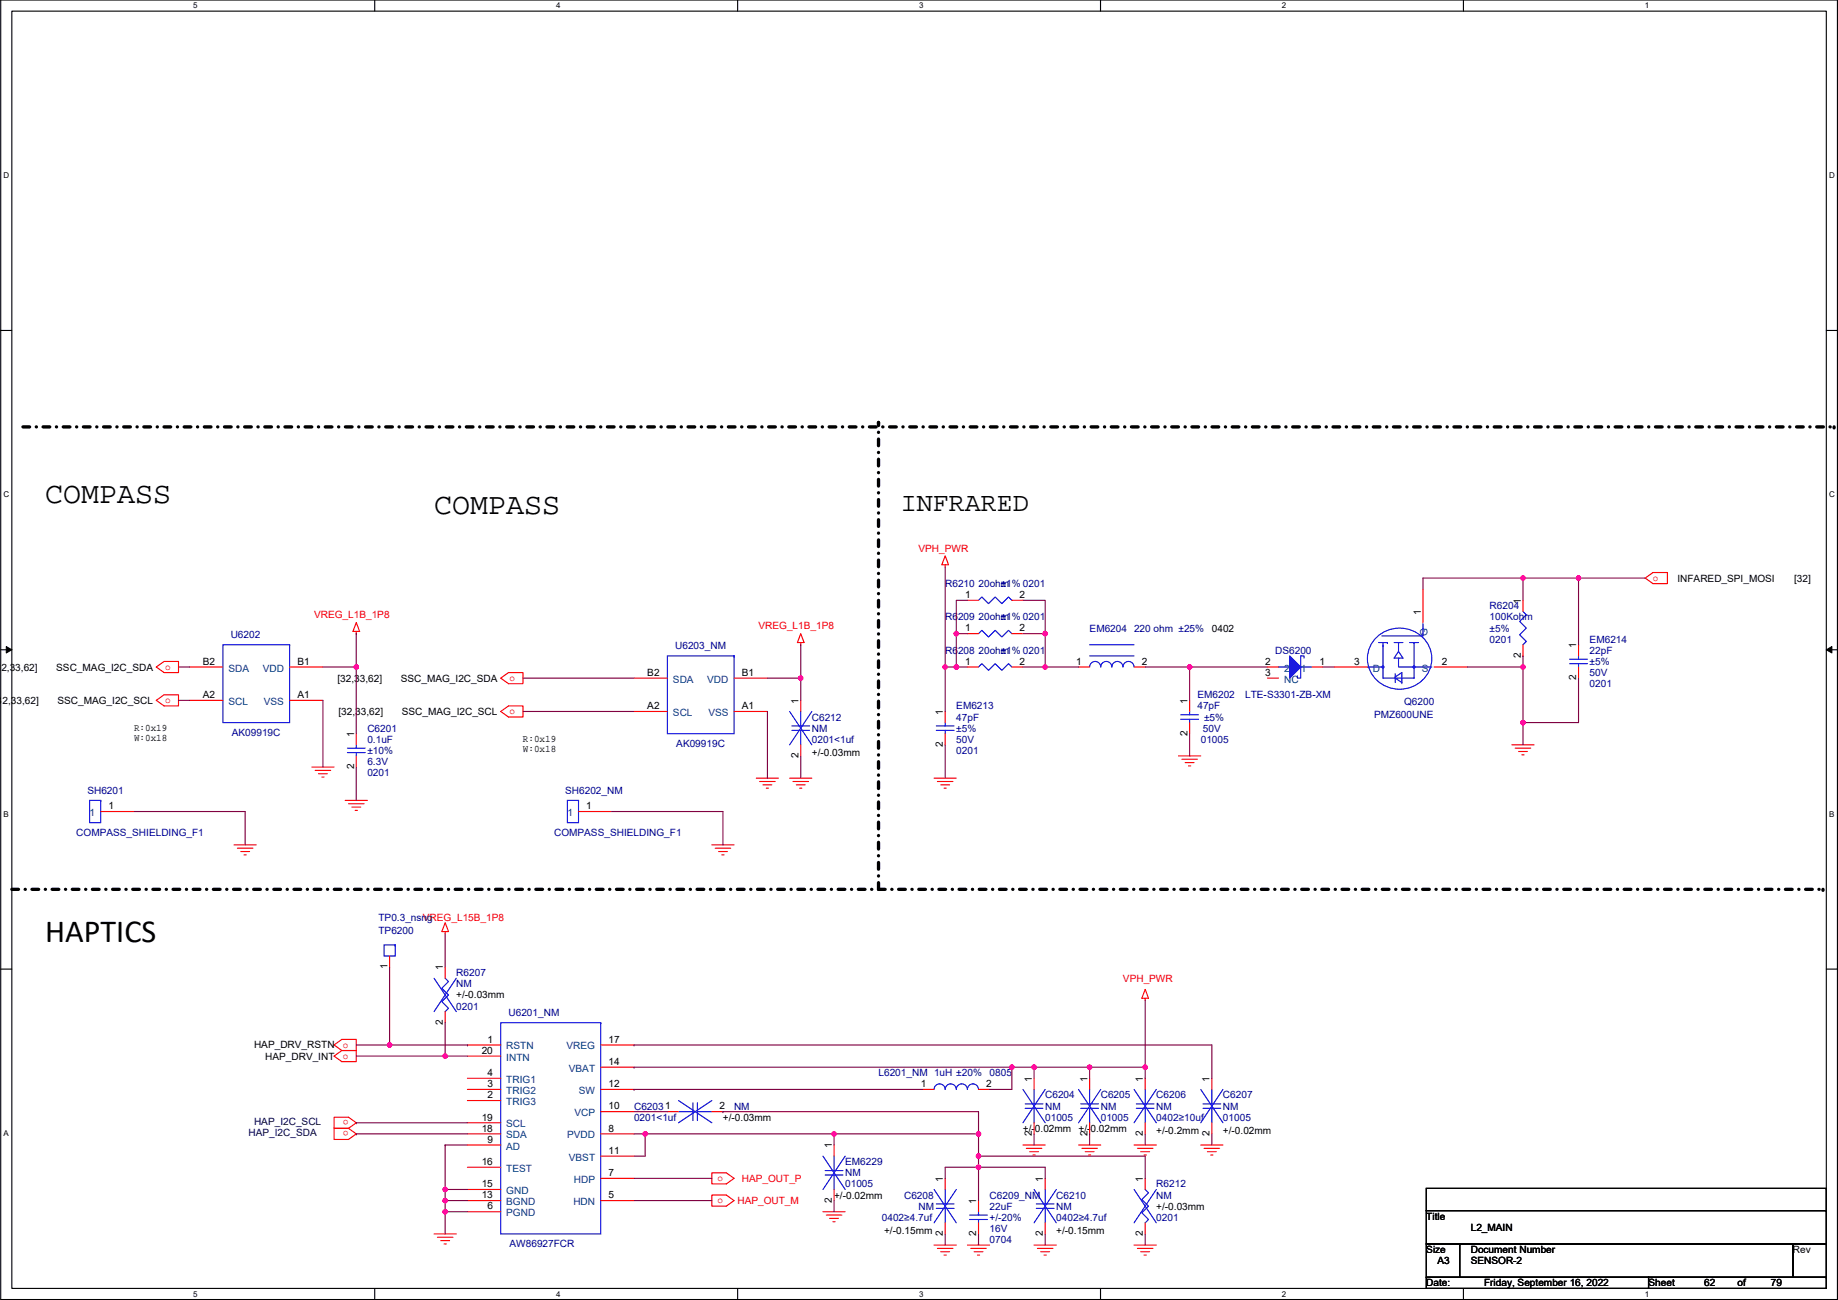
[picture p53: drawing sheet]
<svg xmlns="http://www.w3.org/2000/svg" width="420mm" height="297mm" viewBox="0 0 420 297" stroke-linecap="round" stroke-linejoin="round" font-family="sans-serif">
<defs><g id="words">
<text font-size="7.4" x="10.3" y="215.3">HAPTICS</text>
<g font-size="6.9">
<text x="10.3" y="114.9">COMPASS</text>
<text x="99.2" y="117.5">COMPASS</text>
</g>
<text font-size="6.1" x="205.9" y="116.8">INFRARED</text>
<g font-size="2.3" fill="#f00">
<text x="210" y="126">VPH_PWR</text>
<text x="377.9" y="132.7">o</text>
<text x="71.8" y="141.3">VREG_L1B_1P8</text>
<text x="173.4" y="143.8">VREG_L1B_1P8</text>
<text x="37.8" y="153">o</text>
<text x="116.5" y="155.6">o</text>
<text x="37.8" y="160.7">o</text>
<text x="116.5" y="163.2">o</text>
<text x="96.7" y="210.4">VREG_L15B_1P8</text>
<text x="256.7" y="224.3">VPH_PWR</text>
<text x="78.4" y="239.4">o</text>
<text x="78.4" y="241.9">o</text>
<text x="79.7" y="255.9" transform="rotate(180 79.7 255.9)">o</text>
<text x="79.7" y="258.5" transform="rotate(180 79.7 258.5)">o</text>
<text x="164" y="269.9">o</text>
<text x="164" y="275">o</text>
<text x="168.6" y="275.1">HAP_OUT_M</text>
<text x="169.6" y="270">HAP_OUT_P</text>
</g>
<g font-size="2.3" fill="#000080">
<text x="216.1" y="134.2">R6210 20ohm</text>
<text x="228.8" y="134.2">±1% 0201</text>
<text x="216.1" y="141.8">R6209 20ohm</text>
<text x="228.8" y="141.8">±1% 0201</text>
<text x="340.5" y="139.2">R6204</text>
<text x="340.5" y="141.8">100Kohm</text>
<text x="52.7" y="145.8">U6202</text>
<text x="154.3" y="148.4">U6203_NM</text>
<text x="216.1" y="149.4">R6208 20ohm</text>
<text x="228.8" y="149.4">±1% 0201</text>
<text x="249.1" y="144.3">EM6204 220 ohm ±25%</text>
<text x="291.5" y="149.4">DS6200</text>
<text x="340.5" y="144.3">±5%</text>
<text x="340.5" y="146.9">0201</text>
<text x="363.4" y="146.9">EM6214</text>
<text x="363.4" y="149.4">22pF</text>
<text x="363.4" y="154.5">50V</text>
<text x="363.4" y="151.9">±5%</text>
<text x="273.7" y="159.6">EM6202</text>
<text x="284.6" y="159.6">LTE-S3301-ZB-XM</text>
<text x="321" y="161.1">Q6200</text>
<text x="363.4" y="157">0201</text>
<text x="84" y="167.2">C6201</text>
<text x="185.6" y="164.6">C6212</text>
<text x="185.6" y="167.2">NM</text>
<text x="218.6" y="162.1">EM6213</text>
<text x="218.6" y="164.6">47pF</text>
<text x="218.6" y="167.2">±5%</text>
<text x="273.7" y="162.1">47pF</text>
<text x="275" y="167.2">50V</text>
<text x="275.2" y="164.6">±5%</text>
<text x="314.1" y="164.1">PMZ600UNE</text>
<text x="53" y="168.2">AK09919C</text>
<text x="84" y="169.7">0.1uF</text>
<text x="84" y="172.3">±10%</text>
<text x="154.6" y="170.7">AK09919C</text>
<text x="185.6" y="169.7">0201&lt;1uf</text>
<text x="218.6" y="172.3">0201</text>
<text x="218.6" y="169.7">50V</text>
<text x="274.5" y="169.7">01005</text>
<text x="84" y="177.3">0201</text>
<text x="84" y="174.8">6.3V</text>
<text x="20" y="181.4">SH6201</text>
<text x="129.2" y="181.4">SH6202_NM</text>
<text x="17.4" y="191.1">COMPASS_SHIELDING_F1</text>
<text x="126.7" y="191.1">COMPASS_SHIELDING_F1</text>
<text x="86.5" y="213.4">TP6200</text>
<text x="86.5" y="210.4">TP0.3_nsng</text>
<text x="104.3" y="223.1">R6207</text>
<text x="104.3" y="225.6">NM</text>
<text x="104.3" y="230.7">0201</text>
<text x="116.2" y="232.2">U6201_NM</text>
<text x="200.8" y="245.9">L6201_NM 1uH ±20%</text>
<text x="226.2" y="245.9">0805</text>
<text x="238.9" y="251">C6204</text>
<text x="251.6" y="251">C6205</text>
<text x="264.3" y="251">C6206</text>
<text x="279.6" y="251">C6207</text>
<text x="144.9" y="253.5">C62031</text>
<text x="144.9" y="256.1">0201&lt;1uf</text>
<text x="167.8" y="253.5">NM</text>
<text x="238.9" y="253.5">NM</text>
<text x="238.9" y="256.1">01005</text>
<text x="251.6" y="253.5">NM</text>
<text x="251.6" y="256.1">01005</text>
<text x="264.3" y="253.5">NM</text>
<text x="264.3" y="256.1">0402≥10uf</text>
<text x="279.6" y="253.5">NM</text>
<text x="279.6" y="256.1">01005</text>
<text x="193.2" y="266.2">EM6229</text>
<text x="193.2" y="268.8">NM</text>
<text x="193.2" y="271.3">01005</text>
<text x="206.7" y="273.9">C6208</text>
<text x="226.2" y="273.9">C6209_NM</text>
<text x="241.5" y="273.9">C6210</text>
<text x="264.3" y="271.3">R6212</text>
<text x="264.3" y="273.9">NM</text>
<text x="201.6" y="278.9">0402≥4.7uf</text>
<text x="210" y="276.4">NM</text>
<text x="226.2" y="276.4">22uF</text>
<text x="226.2" y="281.5">16V</text>
<text x="226.2" y="278.9">+/-20%</text>
<text x="241.5" y="276.4">NM</text>
<text x="241.5" y="278.9">0402≥4.7uf</text>
<text x="264.3" y="278.9">0201</text>
<text x="116.5" y="285">AW86927FCR</text>
<text x="226.2" y="284">0704</text>
</g>
<g font-size="2.3">
<text x="220.6" y="136.7">1</text>
<text x="233.1" y="136.7">2</text>
<text x="347.6" y="137.9" transform="rotate(-90 347.6 137.9)">1</text>
<text x="383.5" y="132.9">INFARED_SPI_MOSI</text>
<text x="410.1" y="132.9">[32]</text>
<text x="324.8" y="140.5" transform="rotate(-90 324.8 140.5)">1</text>
<text x="220.6" y="144.3">1</text>
<text x="233.1" y="144.3">2</text>
<text x="277" y="144.3">0402</text>
<text x="360.3" y="148.1" transform="rotate(-90 360.3 148.1)">1</text>
<text x="-1" y="153.2">32,33,62]</text>
<text x="12.9" y="153.2">SSC_MAG_I2C_SDA</text>
<text x="46.4" y="151.9">B2</text>
<text x="68" y="151.9">B1</text>
<text x="77.1" y="155.7">[32,33,62]</text>
<text x="91.6" y="155.7">SSC_MAG_I2C_SDA</text>
<text x="148" y="154.4">B2</text>
<text x="169.6" y="154.4">B1</text>
<text x="220.6" y="151.9">1</text>
<text x="233.1" y="151.9">2</text>
<text x="246" y="151.9">1</text>
<text x="261" y="151.9">2</text>
<text x="289.2" y="151.9">2</text>
<text x="289.2" y="154.4">3</text>
<text x="301.7" y="151.9">1</text>
<text x="309.5" y="151.9">3</text>
<text x="329.6" y="151.9">2</text>
<text x="347.6" y="150.4" transform="rotate(-90 347.6 150.4)">2</text>
<text x="360.3" y="155.5" transform="rotate(-90 360.3 155.5)">2</text>
<text x="-.7" y="160.8">32,33,62]</text>
<text x="13.1" y="160.8">SSC_MAG_I2C_SCL</text>
<text x="46.4" y="159.5">A2</text>
<text x="68" y="159.5">A1</text>
<text x="182.5" y="160.8" transform="rotate(-90 182.5 160.8)">1</text>
<text x="271.4" y="160.8" transform="rotate(-90 271.4 160.8)">1</text>
<text x="30.6" y="167">R:0x19</text>
<text x="77.4" y="163.4">[32,33,62]</text>
<text x="91.9" y="163.4">SSC_MAG_I2C_SCL</text>
<text x="148" y="162.1">A2</text>
<text x="169.6" y="162.1">A1</text>
<text x="215.5" y="163.3" transform="rotate(-90 215.5 163.3)">1</text>
<text x="30.6" y="169.3">W:0x18</text>
<text x="80.9" y="168.4" transform="rotate(-90 80.9 168.4)">1</text>
<text x="119.5" y="169.6">R:0x19</text>
<text x="119.5" y="171.8">W:0x18</text>
<text x="182.5" y="173.2" transform="rotate(-90 182.5 173.2)">2</text>
<text x="185.6" y="172.8">+/-0.03mm</text>
<text x="215.5" y="170.7" transform="rotate(-90 215.5 170.7)">2</text>
<text x="271.4" y="168.2" transform="rotate(-90 271.4 168.2)">2</text>
<text x="80.9" y="175.8" transform="rotate(-90 80.9 175.8)">2</text>
<text x="24.8" y="184.9">1</text>
<text x="134" y="184.9">1</text>
<text x="88.6" y="221.5" transform="rotate(-90 88.6 221.5)">1</text>
<text x="101.2" y="221.7" transform="rotate(-90 101.2 221.7)">1</text>
<text x="104.3" y="228.1">+/-0.03mm</text>
<text x="58.1" y="239.6">HAP_DRV_RSTN</text>
<text x="101.2" y="234.2" transform="rotate(-90 101.2 234.2)">2</text>
<text x="111.4" y="238.3">1</text>
<text x="139.1" y="238.3">17</text>
<text x="60.6" y="242.1">HAP_DRV_INT</text>
<text x="110.1" y="240.8">20</text>
<text x="111.4" y="245.9">4</text>
<text x="139.1" y="243.3">14</text>
<text x="111.4" y="248.4">3</text>
<text x="111.4" y="251">2</text>
<text x="139.1" y="248.4">12</text>
<text x="210.5" y="248.4">1</text>
<text x="225.5" y="248.4">2</text>
<text x="235.9" y="247.1" transform="rotate(-90 235.9 247.1)">1</text>
<text x="248.6" y="247.1" transform="rotate(-90 248.6 247.1)">1</text>
<text x="261.3" y="247.1" transform="rotate(-90 261.3 247.1)">1</text>
<text x="276.5" y="247.1" transform="rotate(-90 276.5 247.1)">1</text>
<text x="110.1" y="256">19</text>
<text x="139.1" y="253.5">10</text>
<text x="164.5" y="253.5">2</text>
<text x="165.3" y="256.1">+/-0.03mm</text>
<text x="110.1" y="258.6">18</text>
<text x="111.4" y="261.1">9</text>
<text x="139.1" y="258.6">8</text>
<text x="139.1" y="263.7">11</text>
<text x="190.1" y="262.4" transform="rotate(-90 190.1 262.4)">1</text>
<text x="233.8" y="258.6">+/-0.02mm</text>
<text x="235.9" y="259.6" transform="rotate(-90 235.9 259.6)">2</text>
<text x="246.5" y="258.6">+/-0.02mm</text>
<text x="248.6" y="259.6" transform="rotate(-90 248.6 259.6)">2</text>
<text x="261.3" y="259.6" transform="rotate(-90 261.3 259.6)">2</text>
<text x="264.3" y="259.1">+/-0.2mm</text>
<text x="276.5" y="259.6" transform="rotate(-90 276.5 259.6)">2</text>
<text x="279.6" y="259.1">+/-0.02mm</text>
<text x="110.1" y="266.2">16</text>
<text x="139.1" y="268.7">7</text>
<text x="110.1" y="271.3">15</text>
<text x="110.1" y="273.8">13</text>
<text x="139.1" y="273.8">5</text>
<text x="190.1" y="274.8" transform="rotate(-90 190.1 274.8)">2</text>
<text x="190.7" y="273.9">+/-0.02mm</text>
<text x="215.5" y="270" transform="rotate(-90 215.5 270)">1</text>
<text x="223.2" y="275.1" transform="rotate(-90 223.2 275.1)">1</text>
<text x="238.4" y="270" transform="rotate(-90 238.4 270)">1</text>
<text x="261.3" y="270" transform="rotate(-90 261.3 270)">1</text>
<text x="111.4" y="276.4">6</text>
<text x="202.1" y="282">+/-0.15mm</text>
<text x="241.5" y="282">+/-0.15mm</text>
<text x="264.3" y="276.4">+/-0.03mm</text>
<text x="326" y="278.7">Title</text>
<text x="336.2" y="281.2">L2_MAIN</text>
<text x="215.5" y="282.5" transform="rotate(-90 215.5 282.5)">2</text>
<text x="223.2" y="282.5" transform="rotate(-90 223.2 282.5)">2</text>
<text x="238.4" y="282.5" transform="rotate(-90 238.4 282.5)">2</text>
<text x="261.3" y="282.5" transform="rotate(-90 261.3 282.5)">2</text>
<text x="326" y="286.3">Size</text>
<text x="336.2" y="286.3">Document Number</text>
<text x="409.9" y="286.3">Rev</text>
<text x="326" y="293.9">Date:</text>
<text x="328.6" y="288.8">A3</text>
<text x="336.2" y="288.8">SENSOR-2</text>
<text x="339.3" y="293.9">Friday, September 16, 2022</text>
<text x="376.8" y="293.9">Sheet</text>
<text x="389.5" y="293.9">62</text>
<text x="397.2" y="293.9">of</text>
<text x="404.8" y="293.9">79</text>
</g>
<g font-size="2.3" fill="#004080">
<text x="326.3" y="145.3" transform="rotate(-90 326.3 145.3)">G</text>
<text x="52.2" y="153.4">SDA</text>
<text x="60.1" y="153.4">VDD</text>
<text x="153.8" y="156">SDA</text>
<text x="161.7" y="156">VDD</text>
<text x="293.5" y="153.4">2</text>
<text x="293.5" y="156">NC</text>
<text x="297.3" y="153.4">1</text>
<text x="313.9" y="153.4">D</text>
<text x="325" y="153.4">S</text>
<text x="52.2" y="161.1">SCL</text>
<text x="60.3" y="161.1">VSS</text>
<text x="153.8" y="163.6">SCL</text>
<text x="161.9" y="163.6">VSS</text>
<text x="20.5" y="186.5">1</text>
<text x="129.7" y="186.5">1</text>
<text x="115.7" y="239.8">RSTN</text>
<text x="129.5" y="239.8">VREG</text>
<text x="115.7" y="242.3">INTN</text>
<text x="130" y="244.9">VBAT</text>
<text x="115.7" y="247.4">TRIG1</text>
<text x="115.7" y="250">TRIG2</text>
<text x="132.3" y="250">SW</text>
<text x="115.7" y="252.5">TRIG3</text>
<text x="115.7" y="257.6">SCL</text>
<text x="131.3" y="255">VCP</text>
<text x="115.7" y="260.1">SDA</text>
<text x="115.7" y="262.7">AD</text>
<text x="129.7" y="260.1">PVDD</text>
<text x="115.7" y="267.7">TEST</text>
<text x="130" y="265.2">VBST</text>
<text x="115.7" y="272.8">GND</text>
<text x="115.7" y="275.4">BGND</text>
<text x="131.1" y="275.4">HDN</text>
<text x="131.2" y="270.3">HDP</text>
<text x="115.7" y="277.9">PGND</text>
</g>
<g font-size="2.3" fill="#000040">
<text x="58.1" y="257.1">HAP_I2C_SCL</text>
<text x="56.8" y="259.6">HAP_I2C_SDA</text>
</g>
<g font-size="1.8">
<text x="44.2" y="1.9">5</text>
<text x="127.1" y="1.9">4</text>
<text x="210.1" y="1.9">3</text>
<text x="293.1" y="1.9">2</text>
<text x="376" y="1.9">1</text>
<text x=".8" y="40.7">D</text>
<text x="418.1" y="40.7">D</text>
<text x=".8" y="113.6">C</text>
<text x="418.1" y="113.6">C</text>
<text x=".8" y="186.6">B</text>
<text x="418.1" y="186.6">B</text>
<text x=".8" y="259.6">A</text>
<text x="44.2" y="296.3">5</text>
<text x="127.1" y="296.3">4</text>
<text x="210.1" y="296.3">3</text>
<text x="293.1" y="296.3">2</text>
<text x="376" y="296.3">1</text>
</g>
</g></defs>
<path d="M.2 0h419.8v296.9h-419.8zM2.7 2.5h414.8v291.9h-414.8z" fill="none" stroke="#000" stroke-width=".25"/>
<g fill="#fff">
<path d="M44.2 .3h1v2h-1z"/>
<path d="M44.2 294.6h1v2.1h-1z"/>
</g>
<path d="M85.7 0v2.5M85.7 294.4v2.5" fill="none" stroke="#000" stroke-width=".25"/>
<g fill="#fff">
<path d="M127.1 .3h1v2h-1z"/>
<path d="M127.1 294.6h1v2.1h-1z"/>
</g>
<path d="M168.6 0v2.5M168.6 294.4v2.5" fill="none" stroke="#000" stroke-width=".25"/>
<g fill="#fff">
<path d="M210.1 .3h1v2h-1z"/>
<path d="M210.1 294.6h1v2.1h-1z"/>
</g>
<path d="M251.6 0v2.5M251.6 294.4v2.5" fill="none" stroke="#000" stroke-width=".25"/>
<g fill="#fff">
<path d="M293.1 .3h1v2h-1z"/>
<path d="M293.1 294.6h1v2.1h-1z"/>
</g>
<path d="M334.5 0v2.5M334.5 294.4v2.5" fill="none" stroke="#000" stroke-width=".25"/>
<g fill="#fff">
<path d="M376 .3h1v2h-1z"/>
<path d="M376 294.6h1v2.1h-1z"/>
<path d="M.8 39h1.3v2.1h-1.3z"/>
<path d="M418.1 39h1.3v2.1h-1.3z"/>
<path d="M.8 112h1.3v2h-1.3z"/>
<path d="M418.1 112h1.3v2h-1.3z"/>
</g>
<path d="M.2 75.5h2.5M417.5 75.5h2.5" fill="none" stroke="#000" stroke-width=".25"/>
<g fill="#fff">
<path d="M.8 184.9h1.2v2.1h-1.2z"/>
<path d="M418.1 184.9h1.2v2.1h-1.2z"/>
</g>
<path d="M.2 148.5h2.5M417.5 148.5h2.5" fill="none" stroke="#000" stroke-width=".25"/>
<path d="M1.4 147.7l1.3 .8-1.3 .7zM417.5 148.5l1.3-.8v1.5z" fill="#000" stroke="#000" stroke-width=".23"/>
<path d="M.8 257.9h1.2v2h-1.2z" fill="#fff"/>
<g fill="none" stroke="#000" stroke-width=".25">
<path d="M.2 221.4h2.5M417.5 221.4h2.5M326 271.5h91.5v5.1h-91.5zM326 276.6h91.5v7.6h-91.5zM417.5 271.5h.1M417.5 276.6h.1M326 284.2h7.7v7.7h-7.7zM326 291.9h50.8v2.5h-50.8zM333.7 284.2h.1M333.7 284.2h76.2v7.7h-76.2zM376.8 291.9h.1M376.8 291.9h40.7v2.5h-40.7z"/>
<path d="M409.9 284.2h.1M409.9 284.2h7.6v7.7h-7.6zM417.5 284.2h.1M417.5 291.9h.1"/>
</g>
<path d="M5.2 97.5h414.1M2.7 203.2h414M200.8 203.2v-106.7" fill="none" stroke="#000" stroke-width=".76" stroke-dasharray="1.5 1.5 0 1.5"/>
<g fill="#000" stroke-dasharray="1.5 1.5 0 1.5">
<circle cx="200.8" cy="96.5" r=".38"/>
<circle cx="419.3" cy="97.5" r=".38"/>
<circle cx="416.7" cy="203.2" r=".38"/>
</g>
<g fill="none" stroke="#f00" stroke-width=".25">
<path d="M216.1 129v.5M216.1 127l.7 2h-1.5zM221.1 137.2h2.6M231.3 137.2h2.5M348.1 137.2v2.5M376.1 132.1l1.8-1.3h3.3v2.6h-3.3zM35.7 152.4l1.8-1.3h3.3v2.6h-3.3zM43.3 152.4h7.7M66.2 152.4h7.6M81.4 144.3v.5M81.4 142.2l.8 2.1h-1.5zM114.5 154.9l1.7-1.2h3.3v2.5h-3.3z"/>
<path d="M144.9 154.9h7.7M167.8 154.9h7.6M183 144.8l.8 2h-1.5zM183 146.8v.5M221.1 144.8h2.6M221.1 152.4h2.6M231.3 144.8h2.5M231.3 152.4h2.5M246.5 152.4h2.6M259.2 152.4h2.6M348.1 149.9h.1M348.1 147.3v2.6"/>
<path d="M360.8 147.3h.1M360.8 152.4v2.5M360.8 147.3v2.6M35.7 160l1.8-1.2h3.3v2.5h-3.3zM43.3 160h7.7M66.2 160h7.6M71.3 175.3h5.1M72 176h3.6M72.8 176.8h2M73.6 177.6h.5M81.4 167.6v2.6M81.4 172.7v2.6"/>
<path d="M114.5 162.6l1.7-1.3h3.3v2.5h-3.3zM144.9 162.6h7.7M167.8 162.6h7.6M172.9 177.8h5.1M173.6 178.6h3.6M174.4 179.3h2M180.5 177.8h5.1M181.3 178.6h3.5M182 179.3h2.1M183 160v2.6M183 170.2v2.5M213.5 177.8h5.1"/>
<path d="M214.3 178.6h3.5M215 179.3h2.1M216.1 162.6v2.5M216.1 167.6v2.6M269.4 172.7h5.1M270.2 173.5h3.5M270.9 174.3h2.1M271.7 175h.5M271.9 160v2.6M271.9 165.1v2.5M345.6 170.2h5.1M346.4 170.9h3.5"/>
<path d="M347.1 171.7h2.1M347.9 172.5h.5M23 185.4h7.6M53.5 193h5.1M54.3 193.8h3.5M55 194.6h2.1M55.8 195.3h.5M78.9 182.9h5.1M79.7 183.6h3.5M80.4 184.4h2.1M81.2 185.2h.5M132.2 185.4h7.7"/>
<path d="M162.7 193h5.1M163.5 193.8h3.5M164.2 194.6h2.1M165 195.3h.5M175.2 180.1h.5M182.8 180.1h.5M215.8 180.1h.5M89.1 218.4v2.6M101.8 210.8l.7 2.1h-1.5zM101.8 212.9v.5M76.4 238.8l1.7-1.3h3.3v2.5h-3.3zM101.8 221v2.5"/>
<path d="M101.8 231.1v2.6M261.8 228.1v.5M261.8 226.1l.7 2h-1.5zM76.4 241.3l1.7-1.3h3.3v2.6h-3.3zM76.4 255.3h3.3l1.7 1.2-1.7 1.3h-3.3zM76.4 257.8h3.3l1.7 1.3-1.7 1.3h-3.3zM152.6 254h2.5M162.7 254h2.6M211 248.9h2.5M223.7 248.9h2.5M236.4 246.4v2.5M236.4 256.5v2.6"/>
<path d="M249.1 246.4v2.5M249.1 256.5v2.6M261.8 246.4v2.5M261.8 256.5v2.6M162.7 268h3.3l1.8 1.2-1.8 1.3h-3.3zM162.7 273.1h3.3l1.8 1.2-1.8 1.3h-3.3zM188.1 276.9h5.1M188.9 277.6h3.5M189.6 278.4h2.1M190.4 279.2h.5M190.7 261.6v2.6M190.7 271.8v2.5"/>
<path d="M216.1 269.2v2.6M216.1 279.4v2.5M223.7 274.3v2.6M223.7 279.4v2.5M233.8 261.6h5.1M234.6 262.4h3.6M235.4 263.2h2M236.1 263.9h.5M238.9 269.2v2.6M238.9 279.4v2.5M246.5 261.6h5.1M247.3 262.4h3.6"/>
<path d="M248.1 263.2h2M248.8 263.9h.5M259.2 261.6h5.1M260 262.4h3.6M260.8 263.2h2M261.5 263.9h.5M261.8 269.2v2.6M261.8 279.4v2.5M274.5 261.6h5.1M275.2 262.4h3.6M276 263.2h2M276.8 263.9h.5"/>
<path d="M99.2 281.9h5.1M100 282.7h3.5M100.7 283.5h2.1M101.5 284.2h.5M213.5 284.5h5.1M214.3 285.2h3.5M215 286h2.1M215.8 286.8h.5M221.1 284.5h5.1M221.9 285.2h3.6M222.7 286h2M223.4 286.8h.5"/>
<path d="M236.4 284.5h5.1M237.1 285.2h3.6M237.9 286h2M238.7 286.8h.5M259.2 284.5h5.1M260 285.2h3.6M260.8 286h2M261.5 286.8h.5"/>
</g>
<g fill="none" stroke="#00f" stroke-width=".25">
<path d="M223.7 137.2l.7-.8 1.6 1.5 1.5-1.5 1.5 1.5 1.5-1.5 .8 .8M348.1 139.7l.8 .8-1.5 1.5 1.5 1.5-1.5 1.5 1.5 1.6-.8 .7M51 147.3h15.2v17.8h-15.2zM66.2 147.3h.1M152.6 149.9h15.2v17.7h-15.2zM167.8 149.9h.1M223.7 144.8l.7-.8 1.6 1.5 1.5-1.5 1.5 1.5 1.5-1.5 .8 .8M223.7 152.4l.7-.8 1.6 1.6 1.5-1.6 1.5 1.6 1.5-1.6 .8 .8M249.1 149.9h10.1M249.1 147.3h10.1M259.2 152.4a1.27 1.27 0 0 0-1.2-1.3 1.27 1.27 0 0 0-1.3 1.3 1.27 1.27 0 0 0-1.3-1.3 1.27 1.27 0 0 0-1.2 1.3 1.27 1.27 0 0 0-1.3-1.3 1.27 1.27 0 0 0-1.3 1.3 1.27 1.27 0 0 0-1.2-1.3 1.27 1.27 0 0 0-1.3 1.3M312.6 152.4h3.5"/>
<path d="M314.4 145.9a7.4 7.4 0 0 1 8-2 7.4 7.4 0 0 1 4.9 6.6 7.4 7.4 0 0 1-7.4 7 7.4 7.4 0 0 1-7.3-7 6.7 6.7 0 0 1 1.8-4.6zM315.1 146.8h2.1M316.1 146.8v.8M316.1 147.6h.1M316.1 152.4h.1M317.2 146.8h.1M318.7 146.8h2M318.9 154.9l1.6 1.1M318.9 153.9v2.1M318.9 154.7l1.6-1v2.5M319.7 148.9l1 1.5h-2zM319.7 146.8h.1"/>
<path d="M319.7 150.4v2h7.6M319.7 146.8v2.1M322.2 146.8h2.1M323.3 146.8h.1M323.3 146.8v8.1h-7.2v-7.3M325.3 143.5v1.5M325.3 144.8v.5h-9.4M325.3 142.5v1.3M358.8 150.6h4.1M358.8 151.6h4.1M360.8 149.9v.7M360.8 151.6v.8"/>
<path d="M79.4 170.9h4.1M79.4 172h4.1M81.4 170.2v.7M81.4 172v.7M180.5 162.6l5.1 7.6M181 165.9h4.1M181 166.9h4.1M183 162.6v3.3M183 166.9v3.3M185.6 162.6l-5.1 7.6M214 165.9h4.1M214 166.9h4.1"/>
<path d="M216.1 165.1v.8M216.1 166.9v.7M269.9 163.3h4.1M269.9 164.3h4.1M271.9 162.6v.7M271.9 164.3v.8M20.5 182.9h2.5v5.1h-2.5zM23 182.9h.1M129.7 182.9h2.5v5.1h-2.5zM132.2 182.9h.1M87.8 215.9h2.5v2.5h-2.5zM90.3 215.9h.1"/>
<path d="M99.2 223.5l5.1 7.6M101.8 223.5l.7 .8-1.5 1.5 1.5 1.5-1.5 1.6 1.5 1.5-.7 .7M104.3 223.5l-5.1 7.6M155.1 251.5l7.6 5M155.1 254h3.3M158.4 252v4M159.4 252v4M159.4 254h3.3M162.7 251.5l-7.6 5M223.7 248.9a1.27 1.27 0 0 0-1.3-1.2 1.27 1.27 0 0 0-1.3 1.2 1.27 1.27 0 0 0-1.2-1.2 1.27 1.27 0 0 0-1.3 1.2 1.27 1.27 0 0 0-1.3-1.2 1.27 1.27 0 0 0-1.2 1.2 1.27 1.27 0 0 0-1.3-1.2 1.27 1.27 0 0 0-1.3 1.2M233.8 248.9l5.1 7.6M234.4 252.2h4"/>
<path d="M234.4 253.2h4M236.4 248.9v3.3M236.4 253.2v3.3M238.9 248.9l-5.1 7.6M246.5 248.9l5.1 7.6M247.1 252.2h4M247.1 253.2h4M249.1 248.9v3.3M249.1 253.2v3.3M251.6 248.9l-5.1 7.6M259.2 248.9l5.1 7.6M259.8 252.2h4"/>
<path d="M259.8 253.2h4M261.8 248.9v3.3M261.8 253.2v3.3M264.3 248.9l-5.1 7.6M188.1 264.2l5.1 7.6M188.6 267.5h4.1M188.6 268.5h4.1M190.7 264.2v3.3M190.7 268.5v3.3M193.2 264.2l-5.1 7.6M213.5 271.8l5.1 7.6M214 275.1h4.1"/>
<path d="M214 276.1h4.1M216.1 271.8v3.3M216.1 276.1v3.3M218.6 271.8l-5.1 7.6M221.7 277.6h4M221.7 278.6h4M223.7 276.9v.7M223.7 278.6v.8M236.4 271.8l5.1 7.6M236.9 275.1h4.1M236.9 276.1h4.1M238.9 271.8v3.3"/>
<path d="M238.9 276.1v3.3M241.5 271.8l-5.1 7.6M259.2 271.8l5.1 7.6M261.8 271.8l.7 .7-1.5 1.6 1.5 1.5-1.5 1.5 1.5 1.5-.7 .8M264.3 271.8l-5.1 7.6"/>
</g>
<circle cx="316.1" cy="152.4" r=".25" fill="#00f"/>
<circle cx="316.1" cy="152.4" r=".25" fill="none" stroke="#00f" stroke-width=".25"/>
<circle cx="323.2" cy="152.4" r=".25" fill="#00f"/>
<g fill="none" stroke="#00f" stroke-width=".25">
<path d="M292.3 152.4h2.5M297.3 152.4h2.6M298.1 150.4v-.5h-.8v5h-.7v-.5M114.5 233.7h22.8v48.2h-22.8zM137.3 233.7h.1M274.5 248.9l5.1 7.6M275 252.2h4.1M275 253.2h4.1M277 248.9v3.3M277 253.2v3.3M279.6 248.9l-5.1 7.6"/>
<circle cx="323.2" cy="152.4" r=".25"/>
</g>
<g fill="none" stroke="#f00" stroke-width=".25">
<path d="M325.3 134.6v7.6M289.7 152.4h2.6M289.7 154.9h2.6M299.9 152.4h2.5M305 152.4h7.6M327.8 152.4h7.6M106.8 238.8h7.7M137.3 238.8h7.6M106.8 241.3h7.7M106.8 246.4h7.7M106.8 248.9h7.7M106.8 251.5h7.7"/>
<path d="M106.8 256.5h7.7M106.8 259.1h7.7M137.3 243.8h7.6M137.3 248.9h7.6M137.3 254h7.6M137.3 259.1h7.6M277 246.4v2.5M277 256.5v2.6M106.8 261.6h7.7M106.8 266.7h7.7M106.8 271.8h7.7M106.8 274.3h7.7"/>
<path d="M106.8 276.9h7.7M137.3 264.2h7.6M137.3 269.2h7.6M137.3 274.3h7.6"/>
</g>
<path d="M294.8 149.9l2.5 2.5-2.5 2.5z" fill="#00f" stroke="#00f" stroke-width=".25"/>
<g fill="none" stroke="#800040" stroke-width=".25">
<path d="M216.1 129.5v22.9M221.1 137.2h-2.5v7.6M233.8 137.2h5.1v7.6M348.1 132.1h-22.8v2.5M348.1 132.1h12.7M348.1 132.1v5.1M376.1 132.1h-15.3v15.2M40.8 152.4h2.5M73.8 152.4h7.6M81.4 144.8h.1M81.4 152.4v15.2M81.4 144.8v7.6"/>
<path d="M119.5 154.9h25.4M175.4 154.9h7.6M183 147.3h.1M183 154.9v5.1M183 147.3v7.6M216.1 152.4h2.5M216.1 152.4v10.2M216.1 152.4h.1M218.6 152.4h2.5M218.6 152.4h.1M218.6 144.8v7.6M218.6 144.8h2.5"/>
<path d="M233.8 152.4h5.1M233.8 144.8h5.1M238.9 152.4h.1M238.9 152.4h7.6M238.9 144.8v7.6M261.8 152.4h10.1M271.9 152.4h17.8M271.9 152.4v7.6M302.4 152.4h2.6M335.4 152.4h12.7M348.1 149.9v2.5M348.1 152.4v12.7"/>
<path d="M360.8 154.9v10.2h-12.7v5.1M40.8 160h2.5M73.8 160v15.3M81.4 175.3v7.6M119.5 162.6h25.4M175.4 162.6v15.2M183 172.7v5.1M216.1 170.2v7.6M271.9 167.6v5.1M30.6 185.4h25.4v7.6M139.9 185.4h25.4v7.6M101.8 213.4v7.6"/>
<path d="M81.4 238.8h7.7M89.1 221v17.8M89.1 238.8h17.7M101.8 233.7v7.6M106.8 238.8h.1M144.9 238.8h.1M144.9 238.8h132.1v7.6M261.8 228.6v15.2M81.4 256.5h.1M81.4 259.1h.1M81.4 256.5h25.4M81.4 259.1h25.4"/>
<path d="M81.4 241.3h20.4M101.8 241.3h5M101.8 241.3h.1M144.9 243.8h86.4M144.9 248.9h66.1M144.9 243.8h.1M144.9 248.9h.1M144.9 254h7.7M144.9 259.1h2.6M165.3 254h58.4v5.1M165.3 254h.1M190.7 259.1h33"/>
<path d="M190.7 259.1h.1M190.7 259.1v2.5M190.7 259.1h-43.2v5.1h-2.6M223.7 259.1v5.1M231.3 243.8v5.1h-5.1M231.3 243.8h5.1M236.4 243.8h12.7M236.4 243.8v2.6M236.4 259.1v2.5M249.1 259.1v2.5M261.8 243.8h-12.7v2.6M261.8 243.8v2.6"/>
<path d="M261.8 259.1v2.5M277 259.1v2.5M101.8 261.6h5M101.8 271.8h5M101.8 274.3h5M101.8 276.9h5M101.8 261.6v10.2M101.8 261.6h.1M101.8 271.8v2.5M101.8 271.8h.1M101.8 274.3h.1M101.8 274.3v2.6"/>
<path d="M101.8 276.9v5M101.8 276.9h.1M144.9 269.2h17.8M144.9 274.3h17.8M190.7 274.3v2.6M223.7 264.2h38.1v5M223.7 264.2v2.5M223.7 266.7h-7.6v2.5M223.7 266.7v7.6M223.7 266.7h15.2v2.5M216.1 281.9v2.6M223.7 281.9v2.6"/>
<path d="M238.9 281.9v2.6M261.8 281.9v2.6"/>
</g>
<g fill="#f0f" stroke="#f0f" stroke-width=".25">
<circle cx="81.4" cy="152.4" r=".51"/>
<circle cx="348.1" cy="132.1" r=".51"/>
<circle cx="348.1" cy="152.4" r=".51"/>
<circle cx="183" cy="154.9" r=".51"/>
<circle cx="216.1" cy="152.4" r=".51"/>
<circle cx="271.9" cy="152.4" r=".51"/>
<circle cx="360.8" cy="132.1" r=".51"/>
<circle cx="348.1" cy="165.1" r=".51"/>
<circle cx="238.9" cy="144.8" r=".51"/>
<circle cx="238.9" cy="152.4" r=".51"/>
<circle cx="218.6" cy="144.8" r=".51"/>
<circle cx="218.6" cy="152.4" r=".51"/>
<circle cx="89.1" cy="238.8" r=".51"/>
<circle cx="261.8" cy="243.8" r=".51"/>
<circle cx="101.8" cy="241.3" r=".51"/>
<circle cx="231.3" cy="243.8" r=".51"/>
<circle cx="249.1" cy="243.8" r=".51"/>
<circle cx="236.4" cy="243.8" r=".51"/>
<circle cx="147.5" cy="259.1" r=".51"/>
<circle cx="223.7" cy="259.1" r=".51"/>
<circle cx="190.7" cy="259.1" r=".51"/>
<circle cx="223.7" cy="264.2" r=".51"/>
<circle cx="101.8" cy="271.8" r=".51"/>
<circle cx="223.7" cy="266.7" r=".51"/>
<circle cx="101.8" cy="274.3" r=".51"/>
<circle cx="101.8" cy="276.9" r=".51"/>
</g>
<use href="#words"/>
</svg>
